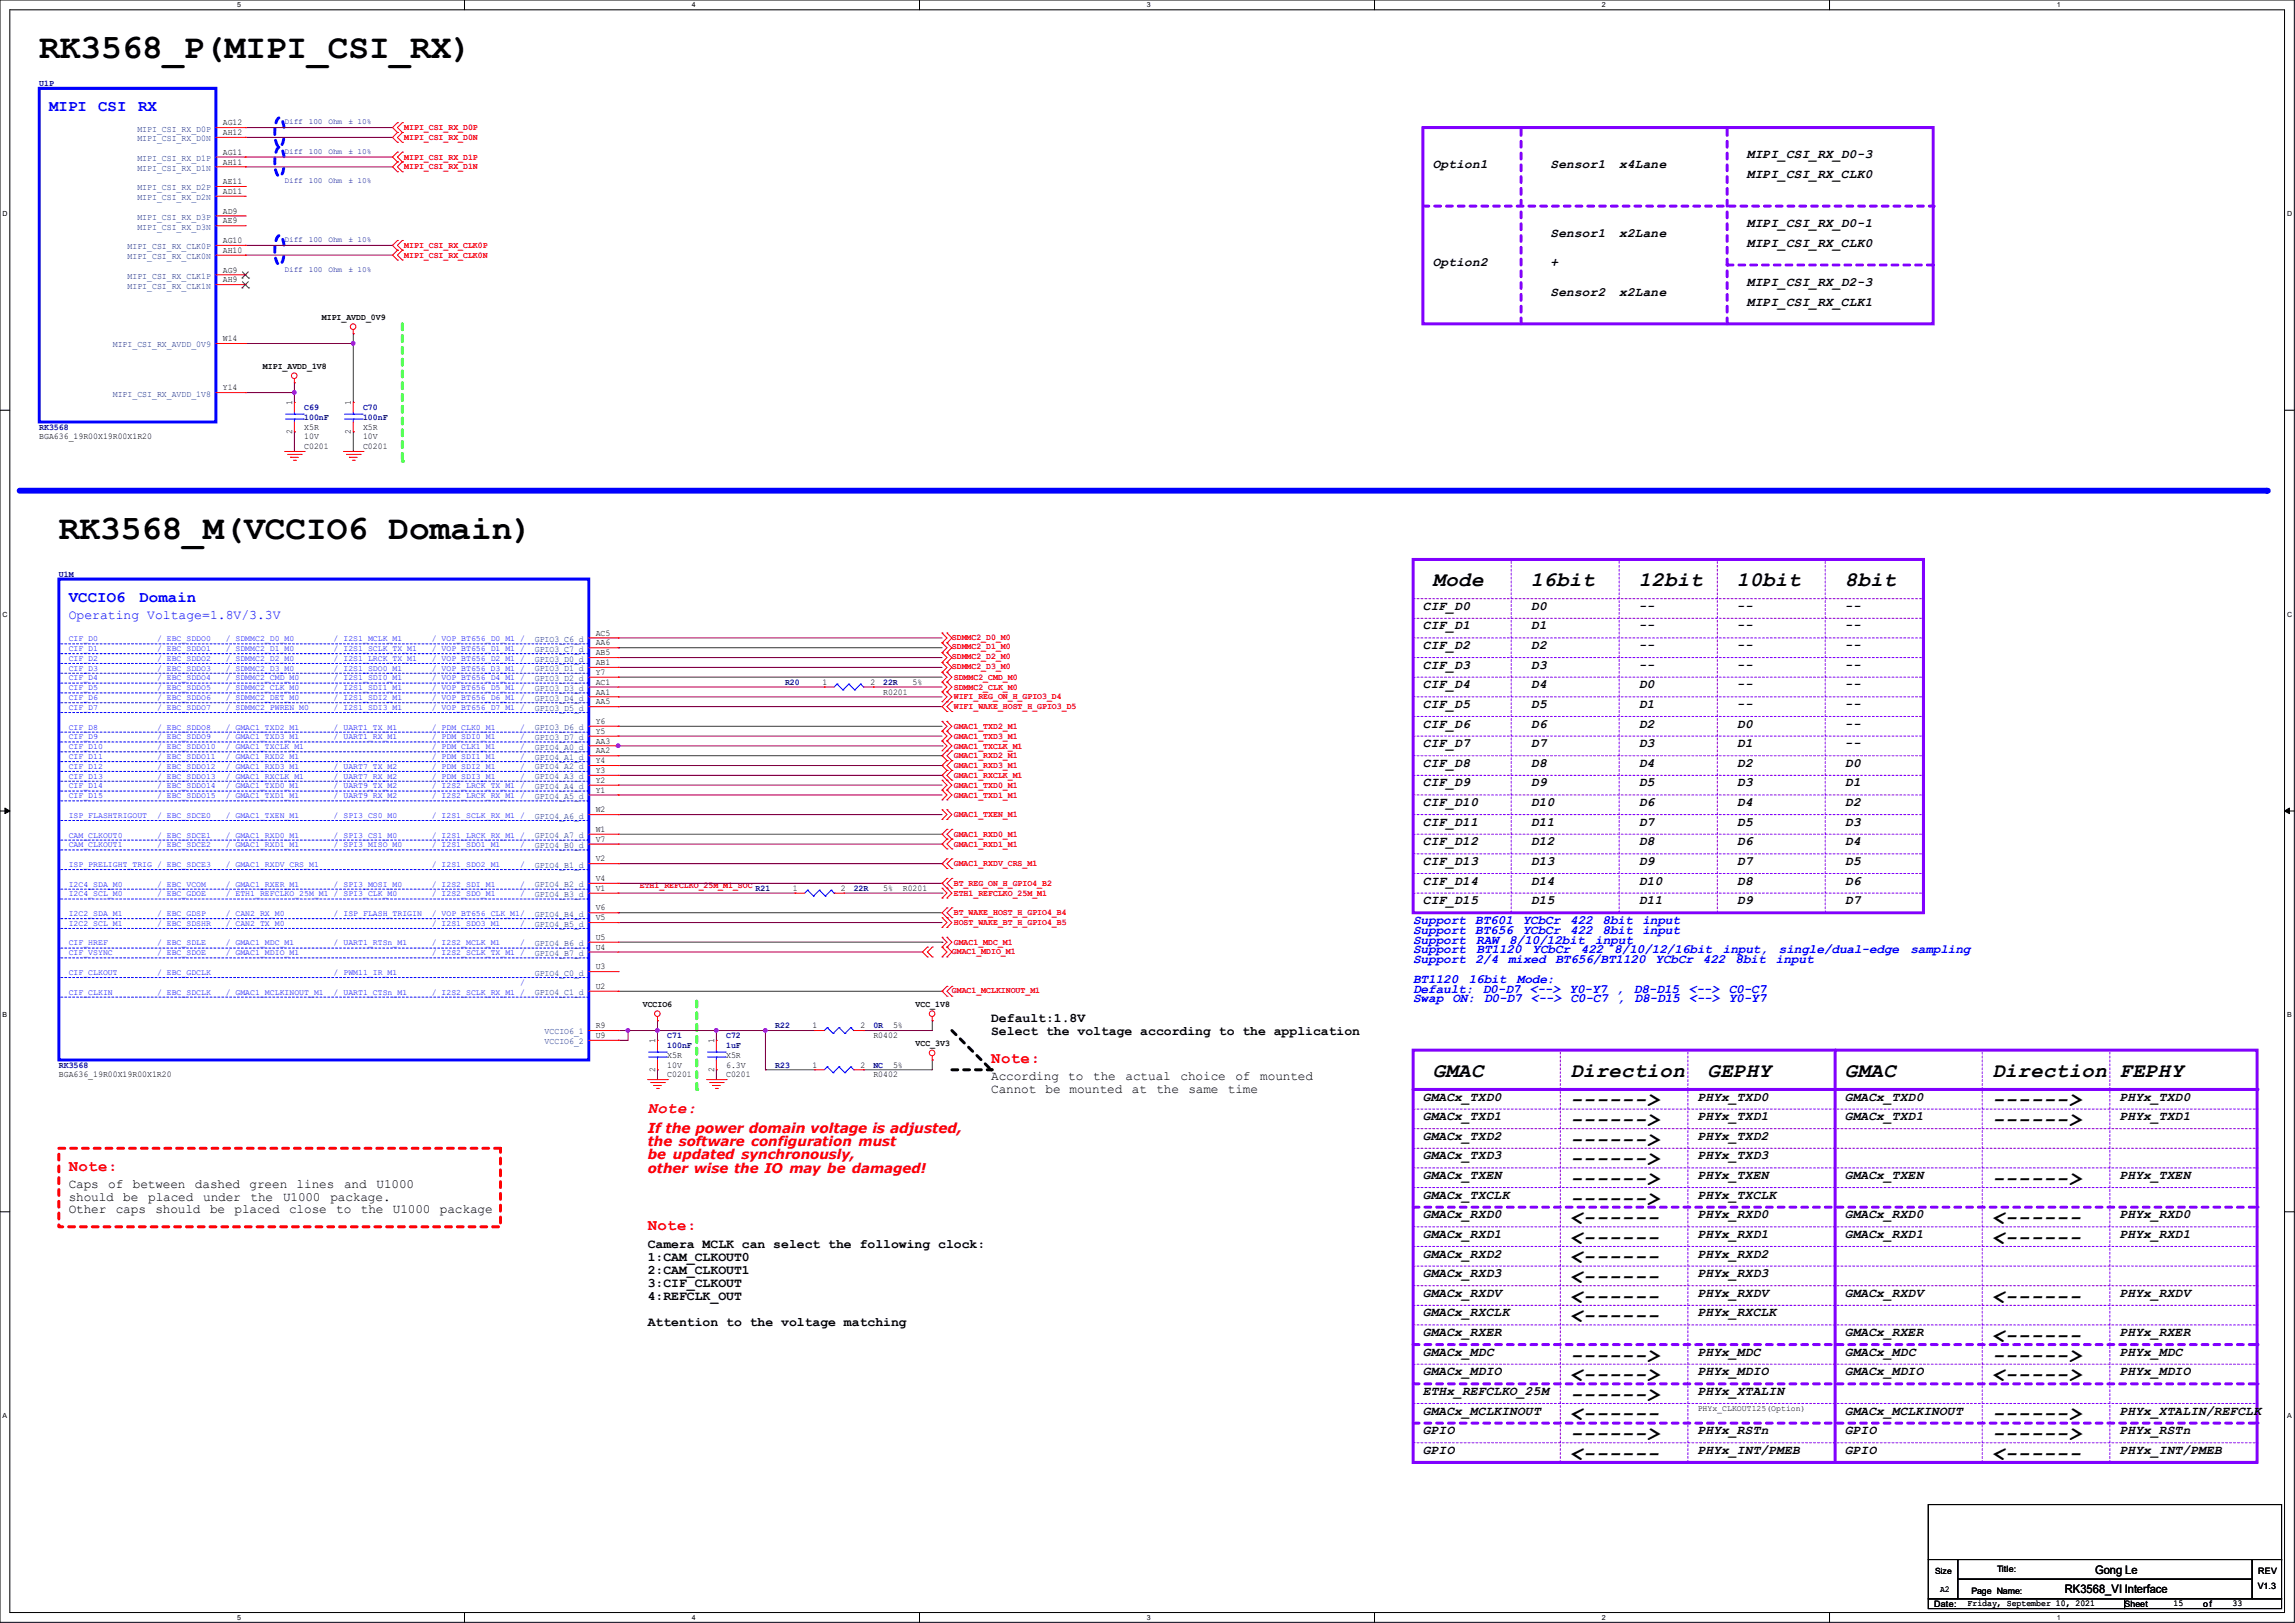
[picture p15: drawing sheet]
<svg xmlns="http://www.w3.org/2000/svg" width="297mm" height="210mm" viewBox="0 0 297 210" stroke-linecap="round" stroke-linejoin="round" font-family="sans-serif">
<defs><g id="words">
<g font-size="4.4">
<text x="5.1" y="7.5">RK3568_P(MIPI_CSI_RX)</text>
<text x="7.6" y="69.8">RK3568_M(VCCIO6 Domain)</text>
</g>
<g font-size="2.7">
<text x="185.4" y="75.9">Mode</text>
<text x="198.1" y="75.9">16bit</text>
<text x="212.1" y="75.9">12bit</text>
<text x="224.8" y="75.9">10bit</text>
<text x="238.8" y="75.9">8bit</text>
<text x="185.4" y="139.4">GMAC</text>
<text x="203.2" y="139.4">Direction</text>
<text x="203.2" y="143.2">------&gt;</text>
<text x="221" y="139.4">GEPHY</text>
<text x="238.8" y="139.4">GMAC</text>
<text x="257.8" y="139.4">Direction FEPHY</text>
<text x="257.8" y="143.2">------&gt;</text>
<text x="203.2" y="145.7">------&gt;</text>
<text x="203.2" y="148.3">------&gt;</text>
<text x="257.8" y="145.7">------&gt;</text>
<text x="203.2" y="150.8">------&gt;</text>
<text x="203.2" y="153.3">------&gt;</text>
<text x="203.2" y="155.9">------&gt;</text>
<text x="257.8" y="153.3">------&gt;</text>
<text x="203.2" y="158.4">&lt;------</text>
<text x="203.2" y="161">&lt;------</text>
<text x="257.8" y="161">&lt;------</text>
<text x="257.8" y="158.4">&lt;------</text>
<text x="203.2" y="163.5">&lt;------</text>
<text x="203.2" y="166">&lt;------</text>
<text x="203.2" y="168.6">&lt;------</text>
<text x="203.2" y="171.1">&lt;------</text>
<text x="257.8" y="168.6">&lt;------</text>
<text x="257.8" y="173.7">&lt;------</text>
<text x="203.2" y="176.2">------&gt;</text>
<text x="203.2" y="178.7">&lt;-----&gt;</text>
<text x="257.8" y="178.7">&lt;-----&gt;</text>
<text x="257.8" y="176.2">------&gt;</text>
<text x="203.2" y="181.3">------&gt;</text>
<text x="203.2" y="183.8">&lt;------</text>
<text x="257.8" y="183.8">------&gt;</text>
<text x="203.2" y="186.4">------&gt;</text>
<text x="203.2" y="188.9">&lt;------</text>
<text x="257.8" y="186.4">------&gt;</text>
<text x="257.8" y="188.9">&lt;------</text>
</g>
<g font-size="2" fill="#00f">
<text x="6.3" y="14.4">MIPI</text>
<text x="12.7" y="14.4">CSI</text>
<text x="17.9" y="14.4">RX</text>
<text x="8.9" y="77.9">VCCIO6</text>
<text x="18" y="77.9">Domain</text>
</g>
<g font-size="2" fill="#f00">
<text x="128.3" y="137.6">Note:</text>
<text x="83.8" y="144">Note:</text>
<text x="8.9" y="151.6">Note:</text>
<text x="83.8" y="159.2">Note:</text>
</g>
<text font-size="1.8" fill="#f00" x="83.8" y="146.6">If the power domain voltage is adjusted,</text>
<g font-size="1.7">
<text x="185.4" y="21.8">Option1</text>
<text x="200.7" y="21.8">Sensor1</text>
<text x="209.5" y="21.8">x4Lane</text>
<text x="226.1" y="20.5">MIPI_CSI_RX_D0-3</text>
<text x="226.1" y="23">MIPI_CSI_RX_CLK0</text>
<text x="226.1" y="29.4">MIPI_CSI_RX_D0-1</text>
<text x="185.4" y="34.5">Option2</text>
<text x="200.7" y="34.5">+</text>
<text x="200.7" y="30.6">Sensor1</text>
<text x="209.5" y="30.6">x2Lane</text>
<text x="226.1" y="31.9">MIPI_CSI_RX_CLK0</text>
<text x="200.7" y="38.3">Sensor2</text>
<text x="209.5" y="38.3">x2Lane</text>
<text x="226.1" y="37">MIPI_CSI_RX_D2-3</text>
<text x="226.1" y="39.5">MIPI_CSI_RX_CLK1</text>
<text x="184.1" y="78.9">CIF_D0</text>
<text x="184.1" y="81.4">CIF_D1</text>
<text x="184.1" y="84">CIF_D2</text>
<text x="198.1" y="78.9">D0</text>
<text x="198.1" y="81.4">D1</text>
<text x="198.1" y="84">D2</text>
<text x="212.1" y="84">--</text>
<text x="212.1" y="81.4">--</text>
<text x="212.1" y="78.9">--</text>
<text x="224.8" y="78.9">--</text>
<text x="224.8" y="81.4">--</text>
<text x="224.8" y="84">--</text>
<text x="238.8" y="84">--</text>
<text x="238.8" y="81.4">--</text>
<text x="238.8" y="78.9">--</text>
<text x="184.1" y="86.5">CIF_D3</text>
<text x="184.1" y="89.1">CIF_D4</text>
<text x="198.1" y="86.5">D3</text>
<text x="198.1" y="89.1">D4</text>
<text x="212.1" y="89.1">D0</text>
<text x="212.1" y="86.5">--</text>
<text x="224.8" y="86.5">--</text>
<text x="224.8" y="89.1">--</text>
<text x="238.8" y="89.1">--</text>
<text x="238.8" y="86.5">--</text>
<text x="184.1" y="91.6">CIF_D5</text>
<text x="184.1" y="94.1">CIF_D6</text>
<text x="198.1" y="91.6">D5</text>
<text x="198.1" y="94.1">D6</text>
<text x="212.1" y="91.6">D1</text>
<text x="212.1" y="94.1">D2</text>
<text x="224.8" y="91.6">--</text>
<text x="224.8" y="94.1">D0</text>
<text x="238.8" y="94.1">--</text>
<text x="238.8" y="91.6">--</text>
<text x="184.1" y="96.7">CIF_D7</text>
<text x="184.1" y="99.2">CIF_D8</text>
<text x="184.1" y="101.8">CIF_D9</text>
<text x="198.1" y="96.7">D7</text>
<text x="198.1" y="99.2">D8</text>
<text x="198.1" y="101.8">D9</text>
<text x="212.1" y="96.7">D3</text>
<text x="212.1" y="99.2">D4</text>
<text x="212.1" y="101.8">D5</text>
<text x="224.8" y="96.7">D1</text>
<text x="224.8" y="99.2">D2</text>
<text x="224.8" y="101.8">D3</text>
<text x="238.8" y="99.2">D0</text>
<text x="238.8" y="101.8">D1</text>
<text x="238.8" y="96.7">--</text>
<text x="184.1" y="104.3">CIF_D10</text>
<text x="184.1" y="106.8">CIF_D11</text>
<text x="198.1" y="104.3">D10</text>
<text x="198.1" y="106.8">D11</text>
<text x="212.1" y="104.3">D6</text>
<text x="212.1" y="106.8">D7</text>
<text x="224.8" y="104.3">D4</text>
<text x="224.8" y="106.8">D5</text>
<text x="238.8" y="104.3">D2</text>
<text x="238.8" y="106.8">D3</text>
<text x="184.1" y="109.4">CIF_D12</text>
<text x="184.1" y="111.9">CIF_D13</text>
<text x="198.1" y="109.4">D12</text>
<text x="198.1" y="111.9">D13</text>
<text x="212.1" y="109.4">D8</text>
<text x="212.1" y="111.9">D9</text>
<text x="224.8" y="109.4">D6</text>
<text x="224.8" y="111.9">D7</text>
<text x="238.8" y="109.4">D4</text>
<text x="238.8" y="111.9">D5</text>
<text x="184.1" y="114.5">CIF_D14</text>
<text x="184.1" y="117">CIF_D15</text>
<text x="198.1" y="114.5">D14</text>
<text x="198.1" y="117">D15</text>
<text x="212.1" y="114.5">D10</text>
<text x="212.1" y="117">D11</text>
<text x="224.8" y="114.5">D8</text>
<text x="224.8" y="117">D9</text>
<text x="238.8" y="114.5">D6</text>
<text x="238.8" y="117">D7</text>
<text x="128.3" y="132.2">Default:1.8V</text>
<text x="128.3" y="133.9">Select the voltage according to the application</text>
<text x="128.3" y="139.7">According</text>
<text x="128.3" y="141.4">Cannot</text>
<text x="135.3" y="141.4">be mounted</text>
<text x="138.3" y="139.7">to</text>
<text x="141.5" y="139.7">the</text>
<text x="145.7" y="139.7">actual</text>
<text x="146.5" y="141.4">at</text>
<text x="149.6" y="141.4">the</text>
<text x="152.8" y="139.7">choice</text>
<text x="153.8" y="141.4">same</text>
<text x="158.9" y="141.4">time</text>
<text x="159.9" y="139.7">of</text>
<text x="163.1" y="139.7">mounted</text>
<text x="184.1" y="142.4">GMACx_TXD0</text>
<text x="219.7" y="142.4">PHYx_TXD0</text>
<text x="238.8" y="142.4">GMACx_TXD0</text>
<text x="274.3" y="142.4">PHYx_TXD0</text>
<text x="184.1" y="144.9">GMACx_TXD1</text>
<text x="184.1" y="147.5">GMACx_TXD2</text>
<text x="219.7" y="144.9">PHYx_TXD1</text>
<text x="219.7" y="147.5">PHYx_TXD2</text>
<text x="238.8" y="144.9">GMACx_TXD1</text>
<text x="274.3" y="144.9">PHYx_TXD1</text>
<text x="8.9" y="153.7">Caps</text>
<text x="8.9" y="155.4">should</text>
<text x="14" y="153.7">of</text>
<text x="16" y="155.4">be</text>
<text x="17.2" y="153.7">between</text>
<text x="19.2" y="155.4">placed</text>
<text x="25.2" y="153.7">dashed</text>
<text x="26.3" y="155.4">under</text>
<text x="32.3" y="153.7">green</text>
<text x="32.4" y="155.4">the</text>
<text x="36.6" y="155.4">U1000</text>
<text x="38.4" y="153.7">lines</text>
<text x="42.8" y="155.4">package.</text>
<text x="44.5" y="153.7">and</text>
<text x="48.7" y="153.7">U1000</text>
<text x="184.1" y="150">GMACx_TXD3</text>
<text x="184.1" y="152.6">GMACx_TXEN</text>
<text x="184.1" y="155.1">GMACx_TXCLK</text>
<text x="219.7" y="150">PHYx_TXD3</text>
<text x="219.7" y="152.6">PHYx_TXEN</text>
<text x="219.7" y="155.1">PHYx_TXCLK</text>
<text x="238.8" y="152.6">GMACx_TXEN</text>
<text x="274.3" y="152.6">PHYx_TXEN</text>
<text x="8.9" y="157">Other</text>
<text x="15" y="157">caps</text>
<text x="20.1" y="157">should</text>
<text x="27.2" y="157">be</text>
<text x="30.4" y="157">placed</text>
<text x="37.4" y="157">close</text>
<text x="43.5" y="157">to</text>
<text x="46.7" y="157">the</text>
<text x="50.8" y="157">U1000</text>
<text x="56.9" y="157">package</text>
<text x="83.8" y="161.5">Camera MCLK can select the following clock:</text>
<text x="184.1" y="157.6">GMACx_RXD0</text>
<text x="184.1" y="160.2">GMACx_RXD1</text>
<text x="219.7" y="157.6">PHYx_RXD0</text>
<text x="219.7" y="160.2">PHYx_RXD1</text>
<text x="238.8" y="157.6">GMACx_RXD0</text>
<text x="238.8" y="160.2">GMACx_RXD1</text>
<text x="274.3" y="157.6">PHYx_RXD0</text>
<text x="274.3" y="160.2">PHYx_RXD1</text>
<text x="83.8" y="163.2">1:CAM_CLKOUT0</text>
<text x="83.8" y="164.8">2:CAM_CLKOUT1</text>
<text x="83.8" y="166.5">3:CIF_CLKOUT</text>
<text x="184.1" y="162.7">GMACx_RXD2</text>
<text x="184.1" y="165.3">GMACx_RXD3</text>
<text x="184.1" y="167.8">GMACx_RXDV</text>
<text x="219.7" y="162.7">PHYx_RXD2</text>
<text x="219.7" y="165.3">PHYx_RXD3</text>
<text x="219.7" y="167.8">PHYx_RXDV</text>
<text x="238.8" y="167.8">GMACx_RXDV</text>
<text x="274.3" y="167.8">PHYx_RXDV</text>
<text x="83.8" y="168.2">4:REFCLK_OUT</text>
<text x="83.8" y="171.6">Attention to the voltage matching</text>
<text x="184.1" y="170.3">GMACx_RXCLK</text>
<text x="184.1" y="172.9">GMACx_RXER</text>
<text x="219.7" y="170.3">PHYx_RXCLK</text>
<text x="238.8" y="172.9">GMACx_RXER</text>
<text x="274.3" y="172.9">PHYx_RXER</text>
<text x="184.1" y="175.4">GMACx_MDC</text>
<text x="184.1" y="178">GMACx_MDIO</text>
<text x="219.7" y="175.4">PHYx_MDC</text>
<text x="219.7" y="178">PHYx_MDIO</text>
<text x="238.8" y="175.4">GMACx_MDC</text>
<text x="238.8" y="178">GMACx_MDIO</text>
<text x="274.3" y="175.4">PHYx_MDC</text>
<text x="274.3" y="178">PHYx_MDIO</text>
<text x="184.1" y="180.5">ETHx_REFCLKO_25M</text>
<text x="184.1" y="183">GMACx_MCLKINOUT</text>
<text x="184.1" y="185.6">GPIO</text>
<text x="219.7" y="180.5">PHYx_XTALIN</text>
<text x="219.7" y="185.6">PHYx_RSTn</text>
<text x="238.8" y="185.6">GPIO</text>
<text x="238.8" y="183">GMACx_MCLKINOUT</text>
<text x="274.3" y="185.6">PHYx_RSTn</text>
<text x="274.3" y="183">PHYx_XTALIN/REFCLK</text>
<text x="184.1" y="188.1">GPIO</text>
<text x="219.7" y="188.1">PHYx_INT/PMEB</text>
<text x="238.8" y="188.1">GPIO</text>
<text x="274.3" y="188.1">PHYx_INT/PMEB</text>
</g>
<g font-size="1.7" fill="#00f">
<text x="8.9" y="80.1">Operating Voltage=1.8V/3.3V</text>
<text x="182.9" y="119.5">Support</text>
<text x="190.9" y="119.5">BT601</text>
<text x="197.1" y="119.5">YCbCr</text>
<text x="203.2" y="119.5">422</text>
<text x="207.4" y="119.5">8bit</text>
<text x="212.6" y="119.5">input</text>
<text x="182.9" y="120.8">Support</text>
<text x="182.9" y="123.4">Support</text>
<text x="182.9" y="124.6">Support</text>
<text x="182.9" y="122.1">Support</text>
<text x="190.9" y="120.8">BT656 YCbCr</text>
<text x="191" y="124.6">2/4</text>
<text x="191.1" y="122.1">RAW 8/10/12bit</text>
<text x="191.1" y="123.4">BT1120</text>
<text x="195.2" y="124.6">mixed BT656/BT1120</text>
<text x="198.3" y="123.4">YCbCr</text>
<text x="203.2" y="120.8">422</text>
<text x="204.6" y="123.4">422</text>
<text x="206.5" y="122.1">input</text>
<text x="207.4" y="120.8">8bit</text>
<text x="208.9" y="123.4">8/10/12/16bit</text>
<text x="212.6" y="120.8">input</text>
<text x="214.2" y="124.6">YCbCr</text>
<text x="220.4" y="124.6">422</text>
<text x="223" y="123.4">input,</text>
<text x="224.6" y="124.6">8bit</text>
<text x="229.8" y="124.6">input</text>
<text x="230.2" y="123.4">single/dual-edge</text>
<text x="247.2" y="123.4">sampling</text>
<text x="182.9" y="127.2">BT1120</text>
<text x="182.9" y="128.4">Default:</text>
<text x="182.9" y="129.7">Swap ON: D0-D7 &lt;--&gt; C0-C7 ,</text>
<text x="190.1" y="127.2">16bit</text>
<text x="191.9" y="128.4">D0-D7 &lt;--&gt; Y0-Y7 ,</text>
<text x="196.3" y="127.2">Mode:</text>
<text x="211.5" y="128.4">D8-D15</text>
<text x="211.5" y="129.7">D8-D15</text>
<text x="218.6" y="128.4">&lt;--&gt; C0-C7</text>
<text x="218.6" y="129.7">&lt;--&gt; Y0-Y7</text>
</g>
<g font-size="1.7" fill="#f00">
<text x="83.8" y="148.3">the software configuration must</text>
<text x="83.8" y="150">be updated synchronously,</text>
<text x="83.8" y="151.8">other wise the IO may be damaged!</text>
</g>
<g font-size="1.5">
<text x="271.1" y="203.7">Gong Le</text>
<text x="267.2" y="206.1">RK3568_VI Interface</text>
</g>
<g font-size="1.1" fill="#000080">
<text x="5.1" y="11.1">U1P</text>
<text x="39.4" y="53">C69</text>
<text x="47" y="53">C70</text>
<text x="5.1" y="55.6">RK3568</text>
<text x="39.4" y="54.3">100nF</text>
<text x="47" y="54.3">100nF</text>
<text x="7.6" y="74.6">U1M</text>
<text x="101.6" y="88.6">R20</text>
<text x="114.3" y="88.6">22R</text>
<text x="97.8" y="115.3">R21</text>
<text x="110.5" y="115.3">22R</text>
<text x="86.4" y="134.3">C71</text>
<text x="86.4" y="135.6">100nF</text>
<text x="94" y="134.3">C72</text>
<text x="94" y="135.6">1uF</text>
<text x="100.3" y="133.1">R22</text>
<text x="113" y="133.1">0R</text>
<text x="7.6" y="138.1">RK3568</text>
<text x="100.3" y="138.1">R23</text>
<text x="113" y="138.1">NC</text>
</g>
<g font-size="1.1" fill="#004080">
<text x="17.8" y="17">MIPI_CSI_RX_D0P</text>
<text x="17.8" y="18.3">MIPI_CSI_RX_D0N</text>
<text x="17.8" y="20.8">MIPI_CSI_RX_D1P</text>
<text x="17.8" y="22.1">MIPI_CSI_RX_D1N</text>
<text x="17.8" y="24.6">MIPI_CSI_RX_D2P</text>
<text x="17.8" y="25.9">MIPI_CSI_RX_D2N</text>
<text x="17.8" y="28.4">MIPI_CSI_RX_D3P</text>
<text x="17.8" y="29.7">MIPI_CSI_RX_D3N</text>
<text x="16.5" y="32.3">MIPI_CSI_RX_CLK0P</text>
<text x="16.5" y="33.5">MIPI_CSI_RX_CLK0N</text>
<text x="16.5" y="36.1">MIPI_CSI_RX_CLK1P</text>
<text x="16.5" y="37.3">MIPI_CSI_RX_CLK1N</text>
<text x="14.6" y="45">MIPI_CSI_RX_AVDD_0V9</text>
<text x="14.6" y="51.3">MIPI_CSI_RX_AVDD_1V8</text>
<text x="69.2" y="83.1">GPIO3_C6_d</text>
<text x="69.2" y="84.3">GPIO3_C7_d</text>
<text x="69.2" y="85.6">GPIO3_D0_d</text>
<text x="69.2" y="86.9">GPIO3_D1_d</text>
<text x="69.2" y="88.1">GPIO3_D2_d</text>
<text x="69.2" y="89.4">GPIO3_D3_d</text>
<text x="69.2" y="90.7">GPIO3_D4_d</text>
<text x="69.2" y="92">GPIO3_D5_d</text>
<text x="69.2" y="94.5">GPIO3_D6_d</text>
<text x="69.2" y="95.8">GPIO3_D7_d</text>
<text x="69.2" y="97">GPIO4_A0_d</text>
<text x="69.2" y="98.3">GPIO4_A1_d</text>
<text x="69.2" y="99.6">GPIO4_A2_d</text>
<text x="69.2" y="100.8">GPIO4_A3_d</text>
<text x="69.2" y="102.1">GPIO4_A4_d</text>
<text x="69.2" y="103.4">GPIO4_A5_d</text>
<text x="69.2" y="105.9">GPIO4_A6_d</text>
<text x="69.2" y="108.5">GPIO4_A7_d</text>
<text x="69.2" y="109.7">GPIO4_B0_d</text>
<text x="69.2" y="112.3">GPIO4_B1_d</text>
<text x="69.2" y="114.8">GPIO4_B2_d</text>
<text x="69.2" y="116.1">GPIO4_B3_d</text>
<text x="69.2" y="118.6">GPIO4_B4_d</text>
<text x="69.2" y="119.9">GPIO4_B5_d</text>
<text x="69.2" y="122.4">GPIO4_B6_d</text>
<text x="69.2" y="123.7">GPIO4_B7_d</text>
<text x="69.2" y="126.2">GPIO4_C0_d</text>
<text x="69.2" y="128.8">GPIO4_C1_d</text>
<text x="70.5" y="133.9">VCCIO6_1</text>
<text x="70.5" y="135.1">VCCIO6_2</text>
</g>
<g font-size="1.1">
<text x="28.8" y="16.2">AG12</text>
<text x="28.8" y="17.5">AH12</text>
<text x="28.8" y="20">AG11</text>
<text x="28.8" y="21.3">AH11</text>
<text x="28.8" y="23.8">AE11</text>
<text x="28.8" y="25.1">AD11</text>
<text x="28.8" y="27.6">AD9</text>
<text x="28.8" y="28.9">AE9</text>
<text x="28.8" y="31.5">AG10</text>
<text x="28.8" y="32.7">AH10</text>
<text x="28.8" y="35.3">AG9</text>
<text x="28.8" y="36.5">AH9</text>
<text x="41.7" y="41.4">MIPI_AVDD_0V9</text>
<text x="28.8" y="44.2">W14</text>
<text x="34" y="47.7">MIPI_AVDD_1V8</text>
<text x="28.8" y="50.5">Y14</text>
<text x="37.8" y="52.5" transform="rotate(-90 37.8 52.5)">1</text>
<text x="45.4" y="52.5" transform="rotate(-90 45.4 52.5)">1</text>
<text x="5.1" y="56.9">BGA636_19R00X19R00X1R20</text>
<text x="37.8" y="56.1" transform="rotate(-90 37.8 56.1)">2</text>
<text x="39.4" y="58.1">C0201</text>
<text x="39.4" y="55.6">X5R</text>
<text x="39.4" y="56.9">10V</text>
<text x="45.4" y="56.1" transform="rotate(-90 45.4 56.1)">2</text>
<text x="47" y="58.1">C0201</text>
<text x="47" y="55.6">X5R</text>
<text x="47" y="56.9">10V</text>
<text x="77.1" y="82.3">AC5</text>
<text x="77.1" y="83.5">AA6</text>
<text x="77.1" y="84.8">AB5</text>
<text x="77.1" y="86.1">AB1</text>
<text x="77.1" y="87.3">Y7</text>
<text x="77.1" y="88.6">AC1</text>
<text x="77.1" y="89.9">AA1</text>
<text x="106.4" y="88.6">1</text>
<text x="112.6" y="88.6">2</text>
<text x="114.3" y="89.9">R0201</text>
<text x="118.1" y="88.6">5%</text>
<text x="77.1" y="91.1">AA5</text>
<text x="77.1" y="93.7">Y6</text>
<text x="77.1" y="95">Y5</text>
<text x="77.1" y="96.2">AA3</text>
<text x="77.1" y="97.5">AA2</text>
<text x="77.1" y="98.8">Y4</text>
<text x="77.1" y="100">Y3</text>
<text x="77.1" y="101.3">Y2</text>
<text x="77.1" y="102.6">Y1</text>
<text x="77.1" y="105.1">W2</text>
<text x="77.1" y="107.7">W1</text>
<text x="77.1" y="108.9">V7</text>
<text x="77.1" y="111.5">V2</text>
<text x="77.1" y="114">V4</text>
<text x="77.1" y="115.3">V1</text>
<text x="77.1" y="117.8">V6</text>
<text x="77.1" y="119.1">V5</text>
<text x="102.6" y="115.3">1</text>
<text x="108.8" y="115.3">2</text>
<text x="114.3" y="115.3">5%</text>
<text x="116.8" y="115.3">R0201</text>
<text x="77.1" y="121.6">U5</text>
<text x="77.1" y="122.9">U4</text>
<text x="77.1" y="125.4">U3</text>
<text x="77.1" y="128">U2</text>
<text x="83.2" y="130.3">VCCIO6</text>
<text x="118.5" y="130.3">VCC_1V8</text>
<text x="77.1" y="133.1">R9</text>
<text x="77.1" y="134.3">U9</text>
<text x="84.8" y="135" transform="rotate(-90 84.8 135)">1</text>
<text x="86.4" y="136.9">X5R</text>
<text x="92.4" y="135" transform="rotate(-90 92.4 135)">1</text>
<text x="94" y="136.9">X5R</text>
<text x="105.2" y="133.1">1</text>
<text x="111.4" y="133.1">2</text>
<text x="113" y="134.3">R0402</text>
<text x="115.6" y="133.1">5%</text>
<text x="118.5" y="135.3">VCC_3V3</text>
<text x="7.6" y="139.4">BGA636_19R00X19R00X1R20</text>
<text x="84.8" y="138.7" transform="rotate(-90 84.8 138.7)">2</text>
<text x="86.4" y="139.4">C0201</text>
<text x="86.4" y="138.1">10V</text>
<text x="92.4" y="138.7" transform="rotate(-90 92.4 138.7)">2</text>
<text x="94" y="139.4">C0201</text>
<text x="94" y="138.1">6.3V</text>
<text x="105.2" y="138.1">1</text>
<text x="111.4" y="138.1">2</text>
<text x="113" y="139.4">R0402</text>
<text x="115.6" y="138.1">5%</text>
<text x="219.7" y="182.5">PHYx_CLKOUT125(Option)</text>
<text x="250.4" y="203.6">Size</text>
<text x="258.4" y="203.4">Title:</text>
<text x="292.2" y="203.7">REV</text>
<text x="250.3" y="208">Date:</text>
<text x="251.1" y="206">A2</text>
<text x="254.6" y="207.9">Friday, September 10, 2021</text>
<text x="255.1" y="206.2">Page Name:</text>
<text x="275" y="208">Sheet</text>
<text x="281.3" y="207.9">15</text>
<text x="285.1" y="208">o f</text>
<text x="288.9" y="207.9">33</text>
<text x="292.2" y="205.6">V1.3</text>
</g>
<g font-size="1.1" fill="#f00">
<text x="52.3" y="16.8">MIPI_CSI_RX_D0P</text>
<text x="52.3" y="18.1">MIPI_CSI_RX_D0N</text>
<text x="52.3" y="20.7">MIPI_CSI_RX_D1P</text>
<text x="52.3" y="21.9">MIPI_CSI_RX_D1N</text>
<text x="52.3" y="32.1">MIPI_CSI_RX_CLK0P</text>
<text x="52.3" y="33.4">MIPI_CSI_RX_CLK0N</text>
<text x="123.2" y="82.8">SDMMC2_D0_M0</text>
<text x="123.2" y="84">SDMMC2_D1_M0</text>
<text x="123.2" y="85.3">SDMMC2_D2_M0</text>
<text x="123.2" y="86.6">SDMMC2_D3_M0</text>
<text x="123.4" y="88">SDMMC2_CMD_M0</text>
<text x="123.4" y="89.2">SDMMC2_CLK_M0</text>
<text x="123.4" y="94.3">GMAC1_TXD2_M1</text>
<text x="123.4" y="95.6">GMAC1_TXD3_M1</text>
<text x="123.4" y="90.5">WIFI_REG_ON_H_GPIO3_D4</text>
<text x="123.4" y="91.8">WIFI_WAKE_HOST_H_GPIO3_D5</text>
<text x="123.4" y="96.9">GMAC1_TXCLK_M1</text>
<text x="123.4" y="98.1">GMAC1_RXD2_M1</text>
<text x="123.4" y="99.4">GMAC1_RXD3_M1</text>
<text x="123.4" y="100.7">GMAC1_RXCLK_M1</text>
<text x="123.4" y="101.9">GMAC1_TXD0_M1</text>
<text x="123.4" y="103.2">GMAC1_TXD1_M1</text>
<text x="123.4" y="105.8">GMAC1_TXEN_M1</text>
<text x="123.4" y="108.3">GMAC1_RXD0_M1</text>
<text x="123.4" y="109.6">GMAC1_RXD1_M1</text>
<text x="123.4" y="112.1">GMAC1_RXDV_CRS_M1</text>
<text x="82.8" y="114.9">ETH1_REFCLKO_25M_M1_SOC</text>
<text x="123.4" y="115.9">ETH1_REFCLKO_25M_M1</text>
<text x="123.4" y="114.6">BT_REG_ON_H_GPIO4_B2</text>
<text x="123.4" y="118.5">BT_WAKE_HOST_H_GPIO4_B4</text>
<text x="123.4" y="119.7">HOST_WAKE_BT_H_GPIO4_B5</text>
<text x="123.2" y="123.4">GMAC1_MDIO_M1</text>
<text x="123.4" y="122.3">GMAC1_MDC_M1</text>
<text x="123.2" y="128.5">GMAC1_MCLKINOUT_M1</text>
</g>
<g font-size="1.1" fill="#00f">
<text x="8.9" y="83">CIF_D0</text>
<text x="20.3" y="83">/ EBC_SDDO0</text>
<text x="29.2" y="83">/ SDMMC2_D0_M0</text>
<text x="43.2" y="83">/ I2S1_MCLK_M1</text>
<text x="55.9" y="83">/ VOP_BT656_D0_M1 /</text>
<text x="8.9" y="84.2">CIF_D1</text>
<text x="8.9" y="88.1">CIF_D4</text>
<text x="8.9" y="85.5">CIF_D2</text>
<text x="8.9" y="86.8">CIF_D3</text>
<text x="8.9" y="89.3">CIF_D5</text>
<text x="20.3" y="88.1">/ EBC_SDDO4</text>
<text x="20.3" y="86.8">/ EBC_SDDO3</text>
<text x="20.3" y="85.5">/ EBC_SDDO2</text>
<text x="20.3" y="84.2">/ EBC_SDDO1</text>
<text x="20.3" y="89.3">/ EBC_SDDO5</text>
<text x="29.2" y="88.1">/ SDMMC2_CMD_M0</text>
<text x="29.2" y="89.3">/ SDMMC2_CLK_M0</text>
<text x="29.2" y="84.2">/ SDMMC2_D1_M0</text>
<text x="29.2" y="85.5">/ SDMMC2_D2_M0</text>
<text x="29.2" y="86.8">/ SDMMC2_D3_M0</text>
<text x="43.2" y="86.8">/ I2S1_SDO0_M1</text>
<text x="43.2" y="85.5">/ I2S1_LRCK_TX_M1</text>
<text x="43.2" y="89.3">/ I2S1_SDI1_M1</text>
<text x="43.2" y="88.1">/ I2S1_SDI0_M1</text>
<text x="43.2" y="84.2">/ I2S1_SCLK_TX_M1</text>
<text x="55.9" y="89.3">/ VOP_BT656_D5_M1 /</text>
<text x="55.9" y="85.5">/ VOP_BT656_D2_M1 /</text>
<text x="55.9" y="86.8">/ VOP_BT656_D3_M1 /</text>
<text x="55.9" y="84.2">/ VOP_BT656_D1_M1 /</text>
<text x="55.9" y="88.1">/ VOP_BT656_D4_M1 /</text>
<text x="8.9" y="91.9">CIF_D7</text>
<text x="8.9" y="90.6">CIF_D6</text>
<text x="8.9" y="94.4">CIF_D8</text>
<text x="8.9" y="95.7">CIF_D9</text>
<text x="20.3" y="94.4">/ EBC_SDDO8</text>
<text x="20.3" y="90.6">/ EBC_SDDO6</text>
<text x="20.3" y="91.9">/ EBC_SDDO7</text>
<text x="20.3" y="95.7">/ EBC_SDDO9</text>
<text x="29.2" y="91.9">/ SDMMC2_PWREN_M0</text>
<text x="29.2" y="95.7">/ GMAC1_TXD3_M1</text>
<text x="29.2" y="94.4">/ GMAC1_TXD2_M1</text>
<text x="29.2" y="90.6">/ SDMMC2_DET_M0</text>
<text x="43.2" y="94.4">/ UART1_TX_M1</text>
<text x="43.2" y="91.9">/ I2S1_SDI3_M1</text>
<text x="43.2" y="95.7">/ UART1_RX_M1</text>
<text x="43.2" y="90.6">/ I2S1_SDI2_M1</text>
<text x="55.9" y="94.4">/ PDM_CLK0_M1</text>
<text x="55.9" y="90.6">/ VOP_BT656_D6_M1 /</text>
<text x="55.9" y="95.7">/ PDM_SDI0_M1</text>
<text x="55.9" y="91.9">/ VOP_BT656_D7_M1 /</text>
<text x="67.3" y="95.7">/</text>
<text x="67.3" y="94.4">/</text>
<text x="8.9" y="98.2">CIF_D11</text>
<text x="8.9" y="96.9">CIF_D10</text>
<text x="8.9" y="99.5">CIF_D12</text>
<text x="8.9" y="100.8">CIF_D13</text>
<text x="20.3" y="100.8">/ EBC_SDDO13</text>
<text x="20.3" y="99.5">/ EBC_SDDO12</text>
<text x="20.3" y="98.2">/ EBC_SDDO11</text>
<text x="20.3" y="96.9">/ EBC_SDDO10</text>
<text x="29.2" y="99.5">/ GMAC1_RXD3_M1</text>
<text x="29.2" y="100.8">/ GMAC1_RXCLK_M1</text>
<text x="29.2" y="96.9">/ GMAC1_TXCLK_M1</text>
<text x="29.2" y="98.2">/ GMAC1_RXD2_M1</text>
<text x="43.2" y="99.5">/ UART7_TX_M2</text>
<text x="43.2" y="100.8">/ UART7_RX_M2</text>
<text x="55.9" y="99.5">/ PDM_SDI2_M1</text>
<text x="55.9" y="98.2">/ PDM_SDI1_M1</text>
<text x="55.9" y="96.9">/ PDM_CLK1_M1</text>
<text x="55.9" y="100.8">/ PDM_SDI3_M1</text>
<text x="67.3" y="100.8">/</text>
<text x="67.3" y="96.9">/</text>
<text x="67.3" y="98.2">/</text>
<text x="67.3" y="99.5">/</text>
<text x="8.9" y="102">CIF_D14</text>
<text x="8.9" y="103.3">CIF_D15</text>
<text x="8.9" y="105.8">ISP_FLASHTRIGOUT</text>
<text x="20.3" y="103.3">/ EBC_SDDO15</text>
<text x="20.3" y="102">/ EBC_SDDO14</text>
<text x="20.3" y="105.8">/ EBC_SDCE0</text>
<text x="29.2" y="105.8">/ GMAC1_TXEN_M1</text>
<text x="29.2" y="102">/ GMAC1_TXD0_M1</text>
<text x="29.2" y="103.3">/ GMAC1_TXD1_M1</text>
<text x="43.2" y="103.3">/ UART9_RX_M2</text>
<text x="43.2" y="105.8">/ SPI3_CS0_M0</text>
<text x="43.2" y="102">/ UART9_TX_M2</text>
<text x="55.9" y="102">/ I2S2_LRCK_TX_M1 /</text>
<text x="55.9" y="105.8">/ I2S1_SCLK_RX_M1 /</text>
<text x="55.9" y="103.3">/ I2S2_LRCK_RX_M1 /</text>
<text x="8.9" y="108.4">CAM_CLKOUT0</text>
<text x="8.9" y="112.2">ISP_PRELIGHT_TRIG / EBC_SDCE3</text>
<text x="8.9" y="109.6">CAM_CLKOUT1</text>
<text x="20.3" y="109.6">/ EBC_SDCE2</text>
<text x="20.3" y="108.4">/ EBC_SDCE1</text>
<text x="29.2" y="108.4">/ GMAC1_RXD0_M1</text>
<text x="29.2" y="109.6">/ GMAC1_RXD1_M1</text>
<text x="29.2" y="112.2">/ GMAC1_RXDV_CRS_M1</text>
<text x="43.2" y="109.6">/ SPI3_MISO_M0</text>
<text x="43.2" y="108.4">/ SPI3_CS1_M0</text>
<text x="55.9" y="108.4">/ I2S1_LRCK_RX_M1 /</text>
<text x="55.9" y="112.2">/ I2S1_SDO2_M1</text>
<text x="55.9" y="109.6">/ I2S1_SDO1_M1</text>
<text x="67.3" y="109.6">/</text>
<text x="67.3" y="112.2">/</text>
<text x="8.9" y="119.8">I2C2_SCL_M1</text>
<text x="8.9" y="118.5">I2C2_SDA_M1</text>
<text x="8.9" y="116">I2C4_SCL_M0</text>
<text x="8.9" y="114.7">I2C4_SDA_M0</text>
<text x="20.3" y="114.7">/ EBC_VCOM</text>
<text x="20.3" y="119.8">/ EBC_SDSHR</text>
<text x="20.3" y="116">/ EBC_GDOE</text>
<text x="20.3" y="118.5">/ EBC_GDSP</text>
<text x="29.2" y="118.5">/ CAN2_RX_M0</text>
<text x="29.2" y="114.7">/ GMAC1_RXER_M1</text>
<text x="29.2" y="119.8">/ CAN2_TX_M0</text>
<text x="29.2" y="116">/ ETH1_REFCLKO_25M_M1 / SPI3_CLK_M0</text>
<text x="43.2" y="114.7">/ SPI3_MOSI_M0</text>
<text x="43.2" y="118.5">/ ISP_FLASH_TRIGIN</text>
<text x="55.9" y="114.7">/ I2S2_SDI_M1</text>
<text x="55.9" y="119.8">/ I2S1_SDO3_M1</text>
<text x="55.9" y="118.5">/ VOP_BT656_CLK_M1/</text>
<text x="55.9" y="116">/ I2S2_SDO_M1</text>
<text x="67.3" y="119.8">/</text>
<text x="67.3" y="114.7">/</text>
<text x="67.3" y="116">/</text>
<text x="8.9" y="122.3">CIF_HREF</text>
<text x="8.9" y="123.6">CIF_VSYNC</text>
<text x="20.3" y="123.6">/ EBC_SDOE</text>
<text x="20.3" y="122.3">/ EBC_SDLE</text>
<text x="29.2" y="122.3">/ GMAC1_MDC_M1</text>
<text x="29.2" y="123.6">/ GMAC1_MDIO_M1</text>
<text x="43.2" y="122.3">/ UART1_RTSn_M1</text>
<text x="55.9" y="122.3">/ I2S2_MCLK_M1</text>
<text x="55.9" y="123.6">/ I2S2_SCLK_TX_M1 /</text>
<text x="67.3" y="122.3">/</text>
<text x="8.9" y="126.2">CIF_CLKOUT</text>
<text x="8.9" y="128.7">CIF_CLKIN</text>
<text x="20.3" y="128.7">/ EBC_SDCLK</text>
<text x="20.3" y="126.2">/ EBC_GDCLK</text>
<text x="29.2" y="128.7">/ GMAC1_MCLKINOUT_M1</text>
<text x="43.2" y="128.7">/ UART1_CTSn_M1</text>
<text x="43.2" y="126.2">/ PWM11_IR_M1</text>
<text x="55.9" y="128.7">/ I2S2_SCLK_RX_M1 /</text>
<text x="67.3" y="127.4">/</text>
</g>
<g font-size="1" fill="#000080">
<text x="36.8" y="16.1">Diff</text>
<text x="40" y="16.1">100</text>
<text x="42.5" y="16.1">Ohm</text>
<text x="45.1" y="16.1">± 10%</text>
<text x="36.8" y="19.9">Diff</text>
<text x="36.8" y="23.7">Diff</text>
<text x="40" y="19.9">100</text>
<text x="40" y="23.7">100</text>
<text x="42.5" y="19.9">Ohm</text>
<text x="42.5" y="23.7">Ohm</text>
<text x="45.1" y="19.9">± 10%</text>
<text x="45.1" y="23.7">± 10%</text>
<text x="36.8" y="31.3">Diff</text>
<text x="36.8" y="35.1">Diff</text>
<text x="40" y="31.3">100</text>
<text x="40" y="35.1">100</text>
<text x="42.5" y="31.3">Ohm</text>
<text x="42.5" y="35.1">Ohm</text>
<text x="45.1" y="31.3">± 10%</text>
<text x="45.1" y="35.1">± 10%</text>
</g>
<g font-size=".9">
<text x="30.7" y=".9">5</text>
<text x="89.5" y=".9">4</text>
<text x="148.4" y=".9">3</text>
<text x="207.3" y=".9">2</text>
<text x="266.2" y=".9">1</text>
<text x=".3" y="28">D</text>
<text x="296" y="28">D</text>
<text x=".3" y="79.8">C</text>
<text x="296" y="79.8">C</text>
<text x=".3" y="131.7">B</text>
<text x="296" y="131.7">B</text>
<text x=".3" y="183.5">A</text>
<text x="296" y="183.5">A</text>
<text x="30.7" y="209.6">5</text>
<text x="89.5" y="209.6">4</text>
<text x="148.4" y="209.6">3</text>
<text x="207.3" y="209.6">2</text>
<text x="266.2" y="209.6">1</text>
</g>
</g></defs>
<path d="M0 0h296.9v209.9h-296.9zM1.3 1.3h294.4v207.4h-294.4z" fill="none" stroke="#000" stroke-width=".13"/>
<g fill="#fff">
<path d="M30.7 .1h.5v1h-.5z"/>
<path d="M30.7 208.8h.5v1h-.5z"/>
</g>
<path d="M60.1 0v1.3M60.1 208.7v1.2" fill="none" stroke="#000" stroke-width=".13"/>
<g fill="#fff">
<path d="M89.5 .1h.5v1h-.5z"/>
<path d="M89.5 208.8h.5v1h-.5z"/>
</g>
<path d="M119 0v1.3M119 208.7v1.2" fill="none" stroke="#000" stroke-width=".13"/>
<g fill="#fff">
<path d="M148.4 .1h.5v1h-.5z"/>
<path d="M148.4 208.8h.5v1h-.5z"/>
</g>
<path d="M177.9 0v1.3M177.9 208.7v1.2" fill="none" stroke="#000" stroke-width=".13"/>
<g fill="#fff">
<path d="M207.3 .1h.5v1h-.5z"/>
<path d="M207.3 208.8h.5v1h-.5z"/>
</g>
<path d="M236.8 0v1.3M236.8 208.7v1.2" fill="none" stroke="#000" stroke-width=".13"/>
<g fill="#fff">
<path d="M266.2 .1h.5v1h-.5z"/>
<path d="M266.2 208.8h.5v1h-.5z"/>
<path d="M.3 27.2h.7v1h-.7z"/>
<path d="M296 27.2h.6v1h-.6z"/>
<path d="M.3 79h.7v1h-.7z"/>
<path d="M296 79h.6v1h-.6z"/>
</g>
<path d="M0 53.1h1.3M295.7 53.1h1.2" fill="none" stroke="#000" stroke-width=".13"/>
<g fill="#fff">
<path d="M.3 130.9h.6v1h-.6z"/>
<path d="M296 130.9h.6v1h-.6z"/>
</g>
<path d="M0 104.9h1.3M295.7 104.9h1.2" fill="none" stroke="#000" stroke-width=".13"/>
<path d="M.6 104.6l.7 .3-.7 .4zM295.7 104.9l.6-.3v.7z" fill="#000" stroke="#000" stroke-width=".13"/>
<g fill="#fff">
<path d="M.3 182.7h.6v1h-.6z"/>
<path d="M296 182.7h.5v1h-.5z"/>
</g>
<path d="M0 156.8h1.3M295.7 156.8h1.2" fill="none" stroke="#000" stroke-width=".13"/>
<path d="M2.5 63.5h290.9" fill="none" stroke="#00f" stroke-width=".76"/>
<circle cx="293.4" cy="63.5" r=".38" fill="#00f"/>
<path d="M52.1 41.9v17.8" fill="none" stroke="#0f0" stroke-width=".38" stroke-dasharray=".8 .8"/>
<circle cx="52.1" cy="59.7" r=".19" fill="#0f0" stroke-dasharray=".8 .8"/>
<path d="M90.2 129.5v11.5" fill="none" stroke="#0f0" stroke-width=".38" stroke-dasharray=".8 .8"/>
<circle cx="90.2" cy="141" r=".19" fill="#0f0" stroke-dasharray=".8 .8"/>
<path d="M7.6 148.6h57.2v10.1h-57.2z" fill="none" stroke="#f00" stroke-width=".38" stroke-dasharray=".8 .8"/>
<path d="M184.1 16.5h66.1v25.4h-66.1z" fill="none" stroke="#8000ff" stroke-width=".38"/>
<path d="M184.1 26.7h66.1" fill="none" stroke="#8000ff" stroke-width=".38" stroke-dasharray=".8 .8"/>
<circle cx="250.2" cy="26.7" r=".19" fill="#8000ff" stroke-dasharray=".8 .8"/>
<path d="M223.5 41.9v-25.4" fill="none" stroke="#8000ff" stroke-width=".38" stroke-dasharray=".8 .8"/>
<circle cx="223.5" cy="16.5" r=".19" fill="#8000ff" stroke-dasharray=".8 .8"/>
<path d="M250.2 34.3h-26.7" fill="none" stroke="#8000ff" stroke-width=".38" stroke-dasharray=".8 .8"/>
<circle cx="223.5" cy="34.3" r=".19" fill="#8000ff" stroke-dasharray=".8 .8"/>
<path d="M196.8 41.9v-25.4" fill="none" stroke="#8000ff" stroke-width=".38" stroke-dasharray=".8 .8"/>
<circle cx="196.9" cy="16.5" r=".19" fill="#8000ff" stroke-dasharray=".8 .8"/>
<path d="M182.9 72.4h66v45.7h-66zM182.9 135.9h109.2v53.3h-109.2zM182.9 141h109.2" fill="none" stroke="#8000ff" stroke-width=".38"/>
<g fill="none" stroke="#8000ff" stroke-width=".13" stroke-dasharray=".3 .3">
<path d="M182.9 77.5h66M195.6 72.4h.1M209.5 72.4h.1M222.2 72.4h.1M236.2 72.4h.1M248.9 77.5h.1M182.9 80h66M182.9 82.5h66M182.9 85.1h66M182.9 87.6h66M182.9 97.8h66M182.9 95.2h66"/>
<path d="M182.9 92.7h66M182.9 90.2h66M248.9 80h.1M248.9 82.5h.1M248.9 85.1h.1M248.9 87.6h.1M248.9 97.8h.1M248.9 95.2h.1M248.9 92.7h.1M248.9 90.2h.1M182.9 100.3h66M182.9 110.5h66"/>
<path d="M182.9 107.9h66M182.9 105.4h66M182.9 102.9h66M182.9 115.6h66M182.9 113h66M195.6 118.1v-45.7M209.5 118.1v-45.7M222.2 118.1v-45.7M236.2 118.1v-45.7M248.9 100.3h.1M248.9 110.5h.1M248.9 107.9h.1"/>
<path d="M248.9 105.4h.1M248.9 102.9h.1M248.9 115.6h.1M248.9 113h.1"/>
</g>
<path d="M36.8 16.5a1.29 1.29 0 0 0-.6-1.3 1.35 1.35 0 0 0-.6 1.3 3.9 3.9 0 0 0 .4 2.4l.2 .1a1.46 1.46 0 0 0 .6-1.4M36.8 20.3a1.29 1.29 0 0 0-.6-1.3 1.35 1.35 0 0 0-.6 1.3 3.9 3.9 0 0 0 .4 2.4l.2 .1a1.46 1.46 0 0 0 .6-1.4M36.8 31.7a1.29 1.29 0 0 0-.6-1.2 1.35 1.35 0 0 0-.6 1.3 3.9 3.9 0 0 0 .4 2.4h.2a1.46 1.46 0 0 0 .6-1.4" fill="none" stroke="#00f" stroke-width=".38" stroke-dasharray=".8 .8"/>
<circle cx="292.1" cy="141" r=".19" fill="#8000ff"/>
<path d="M182.9 143.5h109.2M182.9 146h109.2M182.9 148.6h109.2M182.9 151.1h109.2M182.9 158.7h109.2M292.1 143.5h.1M292.1 146h.1M292.1 148.6h.1M292.1 151.1h.1M292.1 158.7h.1M182.9 161.3h109.2M292.1 161.3h.1" fill="none" stroke="#8000ff" stroke-width=".13" stroke-dasharray=".3"/>
<path d="M182.9 156.2h109.2" fill="none" stroke="#8000ff" stroke-width=".38" stroke-dasharray=".8 .8"/>
<circle cx="292.1" cy="156.2" r=".19" fill="#8000ff" stroke-dasharray=".8 .8"/>
<path d="M182.9 153.7h109.2M292.1 153.7h.1M182.9 163.8h109.2M292.1 163.8h.1" fill="none" stroke="#8000ff" stroke-width=".13" stroke-dasharray=".3"/>
<path d="M182.9 174h109.2" fill="none" stroke="#8000ff" stroke-width=".38" stroke-dasharray=".8 .8"/>
<circle cx="292.1" cy="174" r=".19" fill="#8000ff" stroke-dasharray=".8 .8"/>
<path d="M182.9 171.4h109.2M182.9 168.9h109.2M182.9 166.4h109.2M292.1 171.4h.1M292.1 168.9h.1M292.1 166.4h.1" fill="none" stroke="#8000ff" stroke-width=".13" stroke-dasharray=".3"/>
<path d="M182.9 179.1h109.2" fill="none" stroke="#8000ff" stroke-width=".38" stroke-dasharray=".8 .8"/>
<circle cx="292.1" cy="179.1" r=".19" fill="#8000ff" stroke-dasharray=".8 .8"/>
<path d="M182.9 176.5h109.2M292.1 176.5h.1M182.9 181.6h109.2M292.1 181.6h.1" fill="none" stroke="#8000ff" stroke-width=".13" stroke-dasharray=".3"/>
<path d="M201.9 135.9h.1M201.9 189.2v-53.3" fill="none" stroke="#8000ff" stroke-width=".13" stroke-dasharray=".3 .3"/>
<path d="M182.9 184.1h109.2" fill="none" stroke="#8000ff" stroke-width=".38" stroke-dasharray=".8 .8"/>
<circle cx="292.1" cy="184.1" r=".19" fill="#8000ff" stroke-dasharray=".8 .8"/>
<path d="M182.9 186.7h109.2M292.1 186.7h.1" fill="none" stroke="#8000ff" stroke-width=".13" stroke-dasharray=".3"/>
<path d="M218.4 135.9h.1M218.4 189.2v-53.3" fill="none" stroke="#8000ff" stroke-width=".13" stroke-dasharray=".3 .3"/>
<path d="M237.5 135.9v53.3" fill="none" stroke="#8000ff" stroke-width=".38"/>
<circle cx="237.5" cy="135.9" r=".19" fill="#8000ff"/>
<path d="M256.5 135.9h.1M273 135.9h.1M256.5 189.2v-53.3M273 189.2v-53.3" fill="none" stroke="#8000ff" stroke-width=".13" stroke-dasharray=".3 .3"/>
<path d="M123.2 138.4h5.1M123.2 133.3l5.1 5.1" fill="none" stroke="#000" stroke-width=".38" stroke-dasharray=".8 .8"/>
<circle cx="128.3" cy="138.4" r=".19" fill="#000" stroke-dasharray=".8 .8"/>
<g fill="none" stroke="#800040" stroke-width=".13">
<path d="M31.7 17.8h.1M31.7 16.5h.1M31.7 17.8h19.1M31.7 16.5h19.1M31.7 33h.1M31.7 31.7h.1M31.7 21.6h.1M31.7 20.3h.1M31.7 33h19.1M31.7 31.7h19.1M31.7 21.6h19.1M31.7 20.3h19.1"/>
<path d="M31.7 44.4h.1M31.7 50.8h.1M31.7 44.4h14M31.7 50.8h6.4M38.1 50.8h.1M38.1 55.9h.1M38.1 49.5h.1M38.1 49.5v2.6M38.1 55.9v2.5M45.7 44.4h.1M45.7 55.9h.1M45.7 43.2h.1"/>
<path d="M45.7 43.2v8.9M45.7 55.9v2.5M79.9 96.5h42M80 94h.1M80 95.2h.1M80 96.5h.1M80 87.6h.1M80 82.5h.1M80 83.8h.1M80 85.1h.1M80 86.4h.1M80 90.2h.1"/>
<path d="M80 91.4h.1M80 97.8h41.9M80 99.1h41.9M80 94h41.9M80 95.2h41.9M80 87.6h41.9M80 88.9h26.7M80 82.5h41.9M80 83.8h41.9M80 85.1h41.9M80 86.4h41.9M80 90.2h41.9"/>
<path d="M80 91.4h41.9M106.7 88.9h.1M113 88.9h.1M113 88.9h8.9M121.9 97.8h.1M121.9 99.1h.1M121.9 96.5h.1M80 101.6h.1M80 102.9h.1M80 105.4h.1M80 118.1h.1M80 119.4h.1"/>
<path d="M80 100.3h41.9M80 107.9h41.9M80 109.2h41.9M80 111.8h41.9M80 115.6h22.9M80 101.6h41.9M80 102.9h41.9M80 105.4h41.9M80 114.3h41.9M80 118.1h41.9M80 119.4h41.9M102.9 115.6h.1"/>
<path d="M109.2 115.6h12.7M121.9 100.3h.1M121.9 107.9h.1M121.9 109.2h.1M121.9 111.8h.1M121.9 114.3h.1M121.9 115.6h.1M80 133.3h.1M80 134.6h.1M80 133.3h25.4M80 121.9h41.9M80 123.2h39.4"/>
<path d="M80 128.3h41.9M81.3 133.3h.1M81.3 133.3v1.3h-1.3M85.1 133.3h.1M85.1 138.4h.1M85.1 132.1h.1M85.1 132.1v2.5M85.1 138.4v1.3M92.7 133.3h.1M92.7 138.4h.1M92.7 133.3v1.3M92.7 138.4v1.3"/>
<path d="M99.1 133.3h.1M99.1 138.4h.1M99.1 138.4h6.3M99.1 133.3v5.1M105.4 133.3h.1M111.8 133.3h.1M111.8 138.4h.1M119.4 123.2h.1M120.6 132.1h.1M120.6 137.2h.1M120.6 132.1v1.2h-8.8M120.6 137.2v1.2h-8.8"/>
<path d="M121.9 121.9h.1M121.9 128.3h.1"/>
</g>
<g fill="#f0f" stroke="#f0f" stroke-width=".13">
<circle cx="81.3" cy="133.3" r=".23"/>
<circle cx="45.7" cy="44.4" r=".23"/>
<circle cx="38.1" cy="50.8" r=".23"/>
<circle cx="92.7" cy="133.3" r=".23"/>
<circle cx="99" cy="133.3" r=".23"/>
<circle cx="85.1" cy="133.3" r=".23"/>
<circle cx="80" cy="96.5" r=".23"/>
</g>
<g fill="none" stroke="#f00" stroke-width=".13">
<path d="M27.9 16.5h3.8M27.9 17.8h3.8M31.7 16.5h.1M31.7 17.8h.1M51.4 15.9h.1M51.4 17.1h.1M51.4 18.4h.1M51.4 19.7h.1M51.4 15.9l-.6 .6 .6 .6M51.4 17.1l-.6 .7 .6 .6M51.4 19.7l-.6 .6 .6 .7M52.1 17.1h.1"/>
<path d="M52.1 15.9h.1M52.1 18.4h.1M52.1 19.7h.1M52.1 15.9l-.7 .6 .7 .6M52.1 17.1l-.7 .7 .7 .6M52.1 19.7l-.7 .6 .7 .7M27.9 20.3h3.8M27.9 21.6h3.8M27.9 24.1h3.8M27.9 25.4h3.8M27.9 27.9h3.8M27.9 29.2h3.8"/>
<path d="M27.9 31.7h3.8M27.9 33h3.8M27.9 35.6h3.8M27.9 36.8h3.8M31.7 20.3h.1M31.7 21.6h.1M31.7 24.1h.1M31.7 25.4h.1M31.7 27.9h.1M31.7 29.2h.1M31.7 31.7h.1M31.7 33h.1"/>
<path d="M31.7 35.6h.1M31.7 36.8h.1M51.4 21h.1M51.4 22.2h.1M51.4 31.1h.1M51.4 32.4h.1M51.4 33.7h.1M51.4 21l-.6 .6 .6 .6M51.4 31.1l-.6 .6 .6 .7M51.4 32.4l-.6 .6 .6 .7M52.1 21h.1M52.1 22.2h.1"/>
<path d="M52.1 32.4h.1M52.1 31.1h.1M52.1 33.7h.1M52.1 21l-.7 .6 .7 .6M52.1 31.1l-.7 .6 .7 .7M52.1 32.4l-.7 .6 .7 .7M27.9 44.4h3.8M27.9 50.8h3.8M31.7 44.4h.1M31.7 50.8h.1M36.8 58.4h2.6M37.2 58.8h1.8"/>
<path d="M37.6 59.2h.1M37.6 59.2h1M38 59.6h.2M38.1 49.5h.1M38.1 52.1h.1M38.1 55.9h.1M38.1 49v.5M38.1 52.1v1.2M38.1 54.6v1.3M38.2 59.6h.1M39 58.8h.1M39.4 58.4h.1"/>
<path d="M44.4 58.4h2.6M44.8 58.8h1.8M45.2 59.2h.1M45.2 59.2h1M45.6 59.6h.2M45.7 43.2h.1M45.7 52.1h.1M45.7 55.9h.1M45.7 42.7v.5M45.7 52.1v1.2M45.7 54.6v1.3M45.8 59.6h.1"/>
<path d="M46.6 58.8h.1M47 58.4h.1M76.2 88.9h3.8M76.2 82.5h3.8M76.2 83.8h3.8M76.2 85.1h3.8M76.2 86.4h3.8M76.2 87.6h3.8M76.2 90.2h3.8M76.2 91.4h3.8M76.2 94h3.8M76.2 95.2h3.8"/>
<path d="M76.2 96.5h3.8M76.2 97.8h3.8M76.2 99.1h3.8M80 82.5h.1M80 83.8h.1M80 85.1h.1M80 86.4h.1M80 87.6h.1M80 88.9h.1M80 90.2h.1M80 91.4h.1M80 94h.1"/>
<path d="M80 95.2h.1M80 96.5h.1M80 97.8h.1M80 99.1h.1M106.7 88.9h.1M106.7 88.9h1.2M111.8 88.9h1.2M113 88.9h.1M121.9 94.6h.1M121.9 93.3h.1M121.9 95.9h.1M121.9 97.2h.1"/>
<path d="M121.9 83.2h.1M121.9 81.9h.1M121.9 84.5h.1M121.9 88.3h.1M121.9 87h.1M121.9 89.5h.1M121.9 85.7h.1M121.9 90.8h.1M121.9 93.3l.7 .7-.7 .6M121.9 94.6l.7 .6-.7 .7M121.9 95.9l.7 .6-.7 .7M121.9 81.9l.7 .6-.7 .7"/>
<path d="M121.9 83.2l.7 .6-.7 .7M121.9 87l.7 .6-.7 .7M121.9 88.3l.7 .6-.7 .6M121.9 84.5l.7 .6-.7 .6M121.9 85.7l.7 .7-.7 .6M121.9 89.5l.7 .7-.7 .6M122.6 94.6h.1M122.6 93.3h.1M122.6 95.9h.1M122.6 97.2h.1M122.6 98.4h.1M122.6 99.7h.1"/>
<path d="M122.6 83.2h.1M122.6 81.9h.1M122.6 84.5h.1M122.6 88.3h.1M122.6 87h.1M122.6 89.5h.1M122.6 85.7h.1M122.6 90.8h.1M122.6 92.1h.1M122.6 93.3l.6 .7-.6 .6M122.6 94.6l.6 .6-.6 .7M122.6 95.9l.6 .6-1.3 1.3 .7 .6"/>
<path d="M122.6 98.4l-.7 .7 .7 .6M122.6 99.7l-.7 .6 1.3 1.3-.6 .6M122.6 81.9l.6 .6-.6 .7M122.6 83.2l.6 .6-.6 .7M122.6 87l.6 .6-.6 .7M122.6 88.3l.6 .6-.6 .6M122.6 84.5l.6 .6-.6 .6M122.6 85.7l.6 .7-.6 .6M122.6 89.5l.6 .7-1.3 1.2 .7 .7M123.2 98.4h.1M123.2 97.2h.1M123.2 99.7h.1"/>
<path d="M123.2 92.1h.1M123.2 90.8h.1M123.2 97.2l-.6 .6 .6 .6M123.2 98.4l-.6 .7 .6 .6M123.2 99.7l-.6 .6 .6 .7M123.2 90.8l-.6 .6 .6 .7M76.2 100.3h3.8M76.2 101.6h3.8M76.2 102.9h3.8M76.2 105.4h3.8M76.2 107.9h3.8M76.2 109.2h3.8"/>
<path d="M76.2 111.8h3.8M76.2 114.3h3.8M76.2 115.6h3.8M76.2 118.1h3.8M76.2 119.4h3.8M80 100.3h.1M80 101.6h.1M80 102.9h.1M80 105.4h.1M80 107.9h.1M80 109.2h.1M80 111.8h.1"/>
<path d="M80 114.3h.1M80 115.6h.1M80 118.1h.1M80 119.4h.1M102.9 115.6h.1M102.9 115.6h1.2M107.9 115.6h1.3M109.2 115.6h.1M121.9 102.2h.1M121.9 101h.1M121.9 103.5h.1M121.9 106h.1"/>
<path d="M121.9 104.8h.1M121.9 116.2h.1M121.9 114.9h.1M121.9 118.7h.1M121.9 101l.7 .6-.7 .6M121.9 102.2l.7 .7-.7 .6M121.9 104.8l.7 .6-.7 .6M121.9 114.9l.7 .7-.7 .6M121.9 118.7l.7 .7-.7 .6M122.6 101h.1M122.6 102.2h.1M122.6 103.5h.1"/>
<path d="M122.6 106h.1M122.6 104.8h.1M122.6 107.3h.1M122.6 108.6h.1M122.6 109.9h.1M122.6 111.1h.1M122.6 112.4h.1M122.6 116.2h.1M122.6 114.9h.1M122.6 113.7h.1M122.6 117.5h.1M122.6 118.7h.1"/>
<path d="M122.6 102.2l.6 .7-.6 .6M122.6 104.8l.6 .6-.6 .6M122.6 107.3l-.7 .6 .7 .7M122.6 108.6l-.7 .6 .7 .7M122.6 111.1l-.7 .7 .7 .6M122.6 117.5l-.7 .6 1.3 1.3-.6 .6M122.6 113.7l-.7 .6 1.3 1.3-.6 .6M123.2 101h.1M123.2 108.6h.1M123.2 107.3h.1M123.2 109.9h.1M123.2 112.4h.1"/>
<path d="M123.2 111.1h.1M123.2 114.9h.1M123.2 113.7h.1M123.2 118.7h.1M123.2 117.5h.1M123.2 107.3l-.6 .6 .6 .7M123.2 108.6l-.6 .6 .6 .7M123.2 111.1l-.6 .7 .6 .6M123.2 113.7l-.6 .6 .6 .6M123.2 117.5l-.6 .6 .6 .6M76.2 121.9h3.8M76.2 123.2h3.8"/>
<path d="M76.2 125.7h3.8M76.2 128.3h3.8M76.2 133.3h3.8M76.2 134.6h3.8M80 121.9h.1M80 123.2h.1M80 125.7h.1M80 128.3h.1M80 133.3h.1M80 134.6h.1M83.8 139.7h2.6M85.1 132.1h.1"/>
<path d="M85.1 134.6h.1M85.1 138.4h.1M85.1 131.6v.5M85.1 134.6v1.3M85.1 137.2v1.2M86.4 139.7h.1M91.4 139.7h2.6M92.7 134.6h.1M92.7 138.4h.1M92.7 134.6v1.3M92.7 137.2v1.2M94 139.7h.1"/>
<path d="M105.4 133.3h.1M105.4 138.4h.1M105.4 133.3h1.3M105.4 138.4h1.3M110.5 133.3h1.3M110.5 138.4h1.3M111.8 133.3h.1M111.8 138.4h.1M120 122.6h.1M120 123.8h.1M120 122.6l-.6 .6 .6 .6M120.6 132.1h.1"/>
<path d="M120.6 137.2h.1M120.6 123.8h.1M120.6 122.6h.1M120.6 131.6v.5M120.6 136.7v.5M120.6 122.6l-.6 .6 .6 .6M121.9 122.6h.1M121.9 121.3h.1M121.9 123.8h.1M121.9 120h.1M121.9 121.3l.7 .6-.7 .7M121.9 122.6l.7 .6-.7 .6"/>
<path d="M122.6 122.6h.1M122.6 121.3h.1M122.6 123.8h.1M122.6 127.6h.1M122.6 128.9h.1M122.6 120h.1M122.6 121.3l.6 .6-.6 .7M122.6 122.6l.6 .6-.6 .6M122.6 127.6l-.7 .7 .7 .6M123.2 128.9h.1M123.2 127.6h.1M123.2 127.6l-.6 .7 .6 .6"/>
<path d="M84.2 140.1h1.8M84.6 140.5h.1M84.6 140.5h1M85 140.8h.2M85.2 140.8h.1M86 140.1h.1M91.8 140.1h1.8M92.2 140.5h.1M92.2 140.5h1M92.6 140.8h.2M92.8 140.8h.1M93.6 140.1h.1"/>
<circle cx="38.1" cy="48.6" r=".36"/>
<circle cx="45.7" cy="42.3" r=".36"/>
<circle cx="85.1" cy="131.2" r=".36"/>
<circle cx="120.6" cy="131.2" r=".36"/>
<circle cx="120.6" cy="136.2" r=".36"/>
</g>
<path d="M249.6 194.7h45.7v7.1h-45.7zM249.6 201.8h3.8v5.1h-3.8zM249.6 206.9h25.4v1.3h-25.4zM253.4 201.8h38.1v2.5h-38.1zM253.4 204.3h38.1v2.6h-38.1zM275 206.9h20.3v1.3h-20.3zM291.5 201.8h3.8v5.1h-3.8z" fill="none" stroke="#000" stroke-width=".13"/>
<path d="M5.1 11.4h22.8v43.2h-22.8zM7.6 74.9h68.6v62.3h-68.6z" fill="none" stroke="#00f" stroke-width=".38"/>
<path d="M31.3 36h.1M31.3 37.3h.1M31.4 35.2l.8 .8M31.4 36.4l.8 .9M32.1 35.2l-.8 .8M32.1 36.4l-.8 .9M32.2 36h.1M32.2 37.3h.1" fill="none" stroke="#804000" stroke-width=".13"/>
<g fill="none" stroke="#00f" stroke-width=".13">
<path d="M37 54.2h2.2M37 53.6h2.2M38.1 53.6h.1M38.1 54.2h.1M38.1 53.3v.3M38.1 54.2v.4M39.2 54.2h.1M39.2 53.6h.1M44.6 54.2h2.3M44.6 53.6h2.3M45.7 53.6h.1M45.7 54.2h.1"/>
<path d="M45.7 53.3v.3M45.7 54.2v.4M46.9 54.2h.1M46.9 53.6h.1M108.3 88.5h.1M108.3 88.5l-.4 .4M108.3 88.5l.8 .8M109.1 89.3h.1M109.9 88.5h.1M109.9 88.5l-.8 .8M109.9 88.5l.7 .8M110.6 89.3h.1"/>
<path d="M111.4 88.5h.1M111.4 88.5l-.8 .8M111.4 88.5l.4 .4M111.8 88.9h.1M104.5 115.2h.1M104.5 115.2l-.4 .4M104.5 115.2l.8 .8M105.3 116h.1M106 115.2h.1M106 115.2l-.7 .8M106 115.2l.8 .8M106.8 116h.1"/>
<path d="M107.6 115.2h.1M107.6 115.2l-.8 .8M107.6 115.2l.3 .4M107.9 115.6h.1M83.9 136.8h2.3M83.9 136.1h2.3M85.1 136.1h.1M85.1 136.8h.1M85.1 135.9v.2M85.1 136.8v.4M86.2 136.8h.1M86.2 136.1h.1"/>
<path d="M91.6 136.8h2.3M91.6 136.1h2.3M92.7 136.1h.1M92.7 136.8h.1M92.7 135.9v.2M92.7 136.8v.4M93.9 136.8h.1M93.9 136.1h.1M107.1 133h.1M107.1 138h.1M107.1 133l-.4 .3M107.1 133l.7 .7"/>
<path d="M107.1 138l-.4 .4M107.1 138l.7 .8M107.8 133.7h.1M107.8 138.8h.1M108.6 133h.1M108.6 138h.1M108.6 133l-.8 .7M108.6 133l.7 .7M108.6 138l-.8 .8M108.6 138l.7 .8M109.3 133.7h.1M109.3 138.8h.1"/>
<path d="M110.1 133h.1M110.1 138h.1M110.1 133l-.8 .7M110.1 133l.4 .3M110.1 138l-.8 .8M110.1 138l.4 .4M110.5 133.3h.1M110.5 138.4h.1"/>
</g>
<g fill="none" stroke="#00f" stroke-width=".13" stroke-dasharray=".3 .3">
<path d="M7.6 85.9h.1M7.6 94.7h.1M7.6 83.3h.1M7.6 92.2h.1M7.6 89.7h.1M7.6 99.8h.1M7.6 87.1h.1M7.6 88.4h.1M7.6 98.6h.1M7.6 96h.1M7.6 90.9h.1M7.6 84.6h.1"/>
<path d="M7.6 97.3h.1M76.2 85.9h-68.6M76.2 94.7h-68.6M76.2 83.3h-68.6M76.2 92.2h-68.6M76.2 89.7h-68.6M76.2 99.8h-68.6M76.2 87.1h-68.6M76.2 88.4h-68.6M76.2 98.6h-68.6M76.2 96h-68.6M76.2 90.9h-68.6"/>
<path d="M76.2 84.6h-68.6M76.2 97.3h-68.6M7.6 102.4h.1M7.6 108.7h.1M7.6 103.6h.1M7.6 106.2h.1M7.6 101.1h.1M7.6 116.3h.1M7.6 112.5h.1M7.6 118.9h.1M7.6 115.1h.1M7.6 110h.1"/>
<path d="M76.2 102.4h-68.6M76.2 108.7h-68.6M76.2 103.6h-68.6M76.2 106.2h-68.6M76.2 101.1h-68.6M76.2 116.3h-68.6M76.2 112.5h-68.6M76.2 118.9h-68.6M76.2 115.1h-68.6M76.2 110h-68.6M7.6 124h.1M7.6 126.5h.1"/>
<path d="M7.6 122.7h.1M7.6 120.1h.1M7.6 129h.1M76.2 124h-68.6M76.2 126.5h-68.6M76.2 122.7h-68.6M76.2 120.1h-68.6M76.2 129h-68.6"/>
</g>
<use href="#words"/>
</svg>
